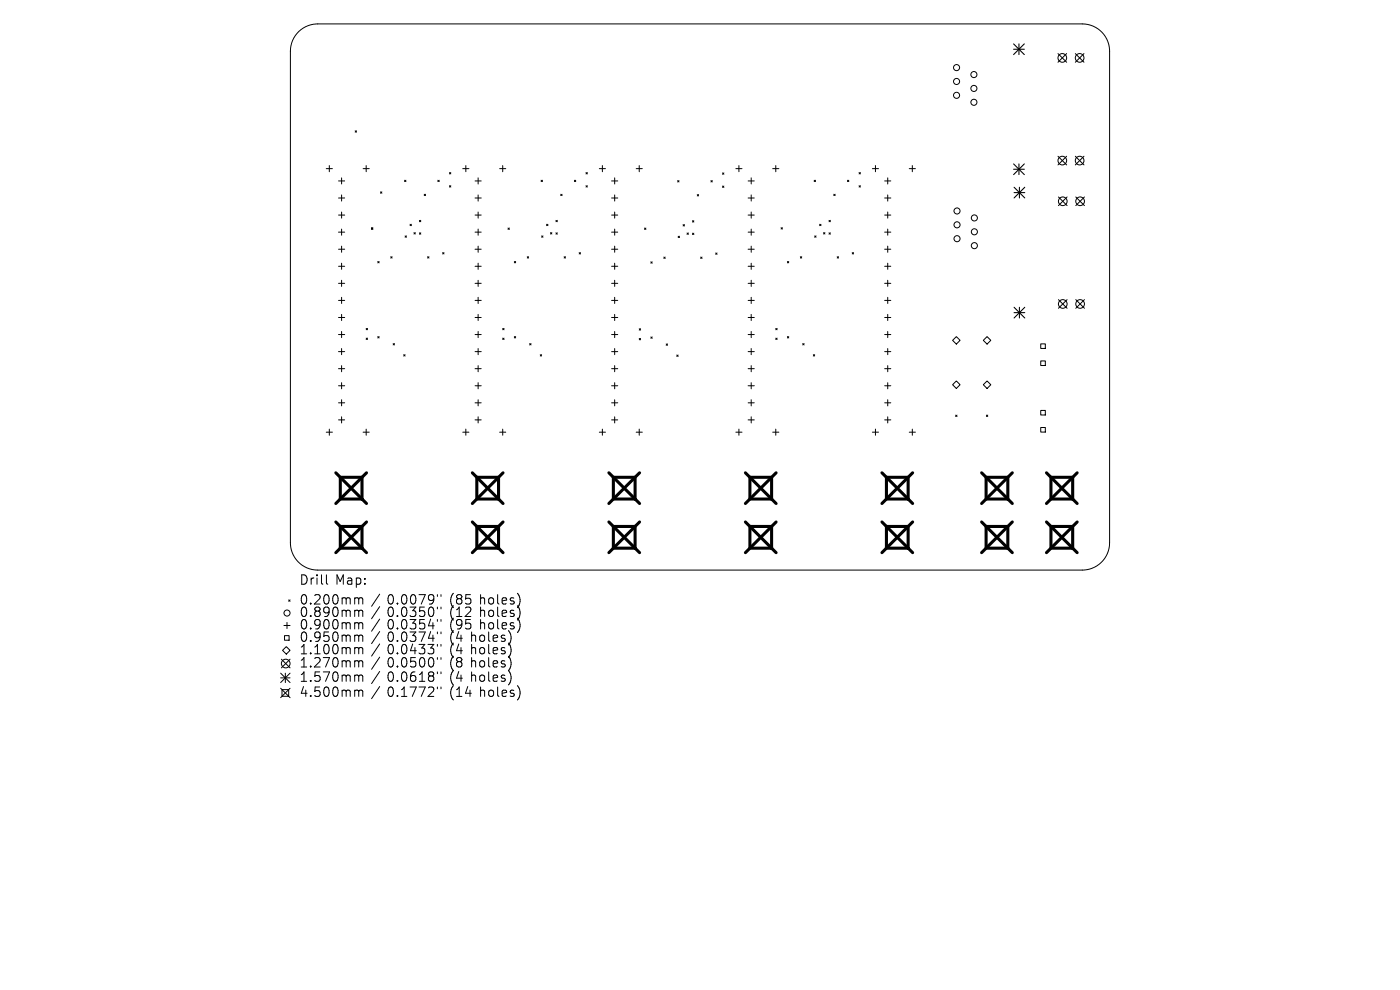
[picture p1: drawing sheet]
<svg xmlns="http://www.w3.org/2000/svg" width="297mm" height="210mm" viewBox="0 0 297 210" stroke-linecap="round" stroke-linejoin="round" font-family="sans-serif">
<defs><g id="words">
<g font-size="2.8">
<text x="63.5" y="124.5">Drill</text>
<text x="71.1" y="124.5">Map:</text>
<text x="63.5" y="128.7">0.200mm</text>
<text x="63.5" y="131.3">0.890mm</text>
<text x="82.1" y="128.7">0.0079&quot;</text>
<text x="82.1" y="131.3">0.0350&quot;</text>
<text x="95.4" y="128.7">(85</text>
<text x="95.4" y="131.3">(12</text>
<text x="101.9" y="128.7">holes)</text>
<text x="101.9" y="131.3">holes)</text>
<text x="63.5" y="133.9">0.900mm</text>
<text x="63.5" y="136.6">0.950mm</text>
<text x="82.1" y="133.9">0.0354&quot;</text>
<text x="82.1" y="136.6">0.0374&quot;</text>
<text x="95.4" y="133.9">(95</text>
<text x="95.4" y="136.6">(4</text>
<text x="100" y="136.6">holes)</text>
<text x="101.9" y="133.9">holes)</text>
<text x="63.5" y="139.2">1.100mm</text>
<text x="63.5" y="142">1.270mm</text>
<text x="82.1" y="139.2">0.0433&quot;</text>
<text x="82.1" y="142">0.0500&quot;</text>
<text x="95.4" y="139.2">(4</text>
<text x="95.4" y="142">(8</text>
<text x="100" y="139.2">holes)</text>
<text x="100" y="142">holes)</text>
<text x="63.5" y="145">1.570mm</text>
<text x="63.5" y="148.2">4.500mm</text>
<text x="82.1" y="145">0.0618&quot;</text>
<text x="82.1" y="148.2">0.1772&quot;</text>
<text x="95.4" y="145">(4</text>
<text x="95.4" y="148.2">(14</text>
<text x="100" y="145">holes)</text>
<text x="101.9" y="148.2">holes)</text>
</g>
</g></defs>
<g fill="none" stroke="#000" stroke-width=".21">
<path d="M63.4 6.7a5.8 5.8 0 0 1 4-1.6h162.2a5.8 5.8 0 0 1 5.8 5.8v104.2a5.8 5.8 0 0 1-5.8 5.8h-162.2a5.8 5.8 0 0 1-5.8-5.8v-104.2a5.8 5.8 0 0 1 1.8-4.2zM224.4 11.4l1.9 1.8M226.3 11.4l-1.9 1.8M228.1 11.4l1.9 1.8M230 11.4l-1.9 1.8M69.2 35.8h1.3M69.9 35.1v1.3M71.8 38.4h1.3M72.5 37.7v1.3M75.4 27.8l.2 .2M75.6 27.8l-.2 .2M77 35.8h1.3"/>
<path d="M77.7 35.1v1.3M85.8 38.2l.3 .3M86.1 38.2l-.3 .3M92.9 38.2l.3 .3M93.2 38.2l-.3 .3M95.4 36.6l.2 .3M95.4 39.4l.2 .3M95.6 36.6l-.2 .3M95.6 39.4l-.2 .3M98.2 35.8h1.3M98.8 35.1v1.3M100.8 38.4h1.3"/>
<path d="M101.4 37.7v1.3M106 35.8h1.3M106.6 35.1v1.3M114.8 38.2l.3 .3M115.1 38.2l-.3 .3M121.9 38.2l.2 .3M122.1 38.2l-.2 .3M124.3 36.6l.3 .3M124.3 39.4l.3 .3M124.6 36.6l-.3 .3M124.6 39.4l-.3 .3M127.1 35.8h1.3"/>
<path d="M127.8 35.1v1.3M129.7 38.4h1.3M130.4 37.7v1.3M135 35.8h1.3M135.6 35.1v1.3M143.8 38.3l.2 .3M144 38.3l-.2 .3M150.8 38.3l.3 .3M151.1 38.3l-.3 .3M153.3 36.7l.3 .3M153.3 39.5l.3 .3M153.6 36.7l-.3 .3"/>
<path d="M153.6 39.5l-.3 .3M156.1 35.8h1.3M156.8 35.1v1.3M158.7 38.4h1.3M159.4 37.7v1.3M163.9 35.8h1.3M164.6 35.1v1.3M172.7 38.2l.3 .3M173 38.2l-.3 .3M179.8 38.2l.3 .3M180.1 38.2l-.3 .3M182.2 36.6l.3 .3"/>
<path d="M182.2 39.4l.3 .3M182.5 36.6l-.3 .3M182.5 39.4l-.3 .3M185.1 35.8h1.3M185.7 35.1v1.3M187.7 38.4h1.3M188.3 37.7v1.3M192.9 35.8h1.3M193.5 35.1v1.3M224.4 33.1l1.9 1.9M226.3 33.1l-1.9 1.9M228.1 33.1l1.9 1.9"/>
<path d="M230 33.1l-1.9 1.9M71.8 42h1.3M71.8 45.6h1.3M71.8 49.2h1.3M71.8 52.9h1.3M71.8 56.5h1.3M72.5 41.4v1.3M72.5 45v1.3M72.5 48.6v1.3M72.5 52.2v1.3M72.5 55.8v1.3M72.5 59.5v1.3"/>
<path d="M78.8 48.3l.3 .3M78.8 48.4l.3 .3M79.1 48.3l-.3 .3M79.1 48.4l-.3 .3M80.1 55.5l.3 .3M80.4 55.5l-.3 .3M80.7 40.7l.3 .3M81 40.7l-.3 .3M82.9 54.5l.3 .2M83.2 54.5l-.3 .2M85.9 50l.3 .3M86.2 50l-.3 .3"/>
<path d="M87 47.6l.3 .3M87.3 47.6l-.3 .3M87.8 49.4l.3 .2M88.1 49.4l-.3 .2M89 46.7l.3 .3M89 49.4l.3 .3M89.3 46.7l-.3 .3M89.3 49.4l-.3 .3M90 41.2l.3 .3M90.3 41.2l-.3 .3M90.7 54.5l.3 .2M91 54.5l-.3 .2"/>
<path d="M93.9 53.6l.3 .3M94.2 53.6l-.3 .3M100.8 42h1.3M100.8 45.6h1.3M100.8 49.2h1.3M100.8 52.9h1.3M100.8 56.5h1.3M101.4 41.4v1.3M101.4 45v1.3M101.4 48.6v1.3M101.4 52.2v1.3M101.4 55.8v1.3"/>
<path d="M101.4 59.5v1.3M107.8 48.4l.3 .3M108.1 48.4l-.3 .3M109.1 55.5l.3 .3M109.4 55.5l-.3 .3M111.9 54.5l.3 .2M112.2 54.5l-.3 .2M114.9 50l.3 .3M115.2 50l-.3 .3M116 47.6l.2 .3M116.2 47.6l-.2 .3M116.8 49.4l.3 .2"/>
<path d="M117.1 49.4l-.3 .2M117.9 46.7l.3 .3M117.9 49.4l.3 .3M118.2 46.7l-.3 .3M118.2 49.4l-.3 .3M119 41.2l.2 .3M119.2 41.2l-.2 .3M119.7 54.5l.3 .2M120 54.5l-.3 .2M122.9 53.6l.3 .3M123.2 53.6l-.3 .3M129.7 42h1.3"/>
<path d="M129.7 45.6h1.3M129.7 49.2h1.3M129.7 52.9h1.3M129.7 56.5h1.3M130.4 41.4v1.3M130.4 45v1.3M130.4 48.6v1.3M130.4 52.2v1.3M130.4 55.8v1.3M130.4 59.5v1.3M136.7 48.4l.3 .3M137 48.4l-.3 .3"/>
<path d="M138.1 55.5l.3 .3M138.4 55.5l-.3 .3M140.8 54.5l.3 .3M141.1 54.5l-.3 .3M143.9 50.1l.3 .3M144.2 50.1l-.3 .3M144.9 47.7l.3 .2M145.2 47.7l-.3 .2M145.7 49.4l.3 .3M146 49.4l-.3 .3M146.9 46.8l.3 .3M146.9 49.5l.3 .3"/>
<path d="M147.2 46.8l-.3 .3M147.2 49.5l-.3 .3M147.9 41.3l.3 .3M148.2 41.3l-.3 .3M148.6 54.5l.3 .3M148.9 54.5l-.3 .3M151.8 53.7l.3 .3M152.1 53.7l-.3 .3M158.7 42h1.3M158.7 45.6h1.3M158.7 49.2h1.3M158.7 52.9h1.3"/>
<path d="M158.7 56.5h1.3M159.4 41.4v1.3M159.4 45v1.3M159.4 48.6v1.3M159.4 52.2v1.3M159.4 55.8v1.3M159.4 59.5v1.3M165.7 48.3l.3 .3M166 48.3l-.3 .3M167 55.5l.3 .3M167.3 55.5l-.3 .3M169.8 54.5l.3 .2"/>
<path d="M170.1 54.5l-.3 .2M172.8 50l.3 .3M173.1 50l-.3 .3M173.9 47.6l.3 .3M174.2 47.6l-.3 .3M174.7 49.4l.3 .2M175 49.4l-.3 .2M175.9 46.7l.3 .3M175.9 49.4l.3 .3M176.2 46.7l-.3 .3M176.2 49.4l-.3 .3M176.9 41.2l.3 .3"/>
<path d="M177.2 41.2l-.3 .3M177.6 54.5l.3 .2M177.9 54.5l-.3 .2M180.8 53.6l.3 .3M181.1 53.6l-.3 .3M187.7 42h1.3M187.7 45.6h1.3M187.7 49.2h1.3M187.7 52.9h1.3M187.7 56.5h1.3M188.3 41.4v1.3M188.3 45v1.3"/>
<path d="M188.3 48.6v1.3M188.3 52.2v1.3M188.3 55.8v1.3M188.3 59.5v1.3M224.5 41.8l1.9 1.8M226.4 41.8l-1.9 1.8M228.2 41.8l1.9 1.8M230.1 41.8l-1.9 1.8M71.8 60.1h1.3M71.8 63.7h1.3M71.8 67.3h1.3M71.8 71h1.3"/>
<path d="M71.8 74.6h1.3M71.8 78.2h1.3M72.5 63.1v1.3M72.5 66.7v1.3M72.5 70.3v1.3M72.5 73.9v1.3M72.5 77.6v1.3M77.7 69.7l.3 .3M77.7 71.7l.3 .3M78 69.7l-.3 .3M78 71.7l-.3 .3M80.1 71.4l.3 .3"/>
<path d="M80.4 71.4l-.3 .3M83.4 72.9l.3 .3M83.7 72.9l-.3 .3M85.6 75.2l.3 .3M85.9 75.2l-.3 .3M100.8 60.1h1.3M100.8 63.7h1.3M100.8 67.3h1.3M100.8 71h1.3M100.8 74.6h1.3M100.8 78.2h1.3M101.4 63.1v1.3"/>
<path d="M101.4 66.7v1.3M101.4 70.3v1.3M101.4 73.9v1.3M101.4 77.6v1.3M106.6 69.7l.3 .3M106.6 71.7l.3 .3M106.9 69.7l-.3 .3M106.9 71.7l-.3 .3M109.1 71.4l.3 .3M109.4 71.4l-.3 .3M112.4 72.9l.3 .3M112.7 72.9l-.3 .3"/>
<path d="M114.6 75.2l.3 .3M114.9 75.2l-.3 .3M129.7 60.1h1.3M129.7 63.7h1.3M129.7 67.3h1.3M129.7 71h1.3M129.7 74.6h1.3M129.7 78.2h1.3M130.4 63.1v1.3M130.4 66.7v1.3M130.4 70.3v1.3M130.4 73.9v1.3"/>
<path d="M130.4 77.6v1.3M135.6 69.7l.3 .3M135.6 71.8l.3 .3M135.9 69.7l-.3 .3M135.9 71.8l-.3 .3M138.1 71.5l.3 .3M138.4 71.5l-.3 .3M141.3 73l.3 .2M141.6 73l-.3 .2M143.6 75.3l.3 .3M143.9 75.3l-.3 .3M158.7 60.1h1.3"/>
<path d="M158.7 63.7h1.3M158.7 67.3h1.3M158.7 71h1.3M158.7 74.6h1.3M158.7 78.2h1.3M159.4 63.1v1.3M159.4 66.7v1.3M159.4 70.3v1.3M159.4 73.9v1.3M159.4 77.6v1.3M164.6 69.7l.3 .3M164.6 71.7l.3 .3"/>
<path d="M164.9 69.7l-.3 .3M164.9 71.7l-.3 .3M167 71.4l.3 .3M167.3 71.4l-.3 .3M170.3 72.9l.3 .3M170.6 72.9l-.3 .3M172.5 75.2l.3 .3M172.8 75.2l-.3 .3M187.7 60.1h1.3M187.7 63.7h1.3M187.7 67.3h1.3M187.7 71h1.3"/>
<path d="M187.7 74.6h1.3M187.7 78.2h1.3M188.3 63.1v1.3M188.3 66.7v1.3M188.3 70.3v1.3M188.3 73.9v1.3M188.3 77.6v1.3M202.1 72.2l.8-.8 .8 .8-.8 .8zM209.4 71.4l.8 .8-.8 .8-.8-.8zM220.8 72.9h1v1h-1zM220.8 76.6h1v.9h-1zM224.5 63.6l1.9 1.8"/>
<path d="M226.4 63.6l-1.9 1.8M228.2 63.6l1.9 1.8M230.1 63.6l-1.9 1.8M69.2 91.7h1.3M69.9 91v1.3M71.8 81.8h1.3M71.8 85.4h1.3M71.8 89.1h1.3M72.5 81.2v1.3M72.5 84.8v1.3M72.5 88.4v1.3M77 91.7h1.3"/>
<path d="M77.7 91v1.3M98.2 91.7h1.3M98.8 91v1.3M100.8 81.8h1.3M100.8 85.4h1.3M100.8 89.1h1.3M101.4 81.2v1.3M101.4 84.8v1.3M101.4 88.4v1.3M106 91.7h1.3M106.6 91v1.3M127.1 91.7h1.3"/>
<path d="M127.8 91v1.3M129.7 81.8h1.3M129.7 85.4h1.3M129.7 89.1h1.3M130.4 81.2v1.3M130.4 84.8v1.3M130.4 88.4v1.3M135 91.7h1.3M135.6 91v1.3M156.1 91.7h1.3M156.8 91v1.3M158.7 81.8h1.3"/>
<path d="M158.7 85.4h1.3M158.7 89.1h1.3M159.4 81.2v1.3M159.4 84.8v1.3M159.4 88.4v1.3M163.9 91.7h1.3M164.6 91v1.3M185.1 91.7h1.3M185.7 91v1.3M187.7 81.8h1.3M187.7 85.4h1.3M187.7 89.1h1.3"/>
<path d="M188.3 81.2v1.3M188.3 84.8v1.3M188.3 88.4v1.3M192.9 91.7h1.3M193.5 91v1.3M202.1 81.6l.8-.8 .8 .8-.8 .8zM202.7 88.1l.3 .3M203 88.1l-.3 .3M209.3 88.1l.2 .2M209.4 80.8l.8 .8-.8 .8-.8-.8zM209.5 88.1l-.2 .2M220.8 87.1h1v.9h-1z"/>
<path d="M220.8 90.7h1v1h-1zM59.7 139.8l1.8 1.9M59.9 138l.8-.8 .8 .8-.8 .8zM60.2 132.7h1.3M60.4 134.8h.9v1h-.9zM60.9 132v1.3M61.2 127.3l.3 .2M61.5 127.3l-.3 .2M61.5 139.8l-1.8 1.9M69.2 121.9v1.8l.3 .2M75.8 126.8l.3 .3M75.8 129.4l.3 .3"/>
<path d="M75.8 132.1l.3 .3M75.8 134.7l.3 .3M75.8 137.4l.3 .3M76.1 127.1v1M76.1 129.7v1.1M76.1 132.4v1M76.1 135v1.1M76.1 137.7v1M76.1 127.1l.3-.3 .5 .1 .1 1.2M76.1 129.7l.3-.3 .5 .1 .1 1.3M76.1 132.4l.3-.3 .5 .1 .1 1.2M76.1 135l.3-.3 .5 .1 .1 1.3"/>
<path d="M76.1 137.7l.3-.3 .5 .1 .1 1.2M80.5 126l-1.7 2.6M80.5 128.7l-1.7 2.6M80.5 131.3l-1.7 2.6M80.5 134l-1.7 2.5M80.5 136.6l-1.7 2.6M80.5 139.4l-1.7 2.6M92.8 126.1v.4M92.8 128.8v.4M92.8 131.4v.4M92.8 134.1v.3M92.8 136.7v.4"/>
<path d="M92.8 139.5v.4M93.6 126.1v.4M93.6 128.8v.4M93.6 131.4v.4M93.6 134.1v.3M93.6 136.7v.4M93.6 139.5v.4M108.3 137.3v1.3M108.4 135.1l-.1 .9M110.2 126.7v1.3M110.2 129.4v1.3M110.2 132v1.3"/>
<path d="M59.5 142.8l2 2M59.5 143.8h2M59.5 146l2 2M59.8 146.3h1.4v1.4h-1.4zM60.5 142.8v2M61.5 142.8l-2 2M61.5 146l-2 2M75.8 140.2l.3 .2M75.8 143.2l.3 .3M75.8 146.4l.3 .3M76.1 140.4v1.1M76.1 143.5v1"/>
<path d="M76.1 146.7v1M76.1 140.4l.3-.2 .5 .1 .1 1.2M76.1 143.5l.3-.3 .5 .1 .1 1.2M76.1 146.7l.3-.3 .5 .1 .1 1.2M80.5 142.4l-1.7 2.6M80.5 145.6l-1.7 2.6M92.8 142.5v.4M92.8 145.7v.4M93.6 142.5v.4M93.6 145.7v.4M108.3 140.1v1.3M108.3 143.1v1.3"/>
<path d="M110.2 146.3v1.3"/>
<circle cx="202.9" cy="17.3" r=".64"/>
<circle cx="202.9" cy="14.3" r=".64"/>
<circle cx="206.6" cy="15.8" r=".64"/>
<circle cx="206.6" cy="18.8" r=".64"/>
<circle cx="225.4" cy="12.3" r=".92"/>
<circle cx="229" cy="12.3" r=".92"/>
<circle cx="202.9" cy="20.2" r=".64"/>
<circle cx="206.6" cy="21.7" r=".64"/>
<circle cx="225.4" cy="34.1" r=".92"/>
<circle cx="229" cy="34.1" r=".92"/>
<circle cx="203" cy="44.8" r=".64"/>
<circle cx="203" cy="50.6" r=".64"/>
<circle cx="203" cy="47.7" r=".64"/>
<circle cx="206.7" cy="52.1" r=".64"/>
<circle cx="206.7" cy="49.2" r=".64"/>
<circle cx="206.7" cy="46.2" r=".64"/>
<circle cx="225.5" cy="42.7" r=".92"/>
<circle cx="229.1" cy="42.7" r=".92"/>
<circle cx="225.5" cy="64.5" r=".92"/>
<circle cx="229.1" cy="64.5" r=".92"/>
<circle cx="60.9" cy="130" r=".64"/>
<circle cx="60.6" cy="140.8" r=".92"/>
</g>
<g fill="none" stroke="#000" stroke-width=".23">
<path d="M215 9.3l2.3 2.3M215 10.4h2.3M216.2 9.3v2.3M217.3 9.3l-2.3 2.3M215 34.8l2.3 2.2M215 35.9h2.3M215.1 39.7l2.3 2.3M216.2 34.8v2.2M216.3 39.7v2.3M217.3 34.8l-2.3 2.2M217.4 39.7l-2.3 2.3M215.1 40.9h2.3"/>
<path d="M215.1 65.2l2.3 2.3M215.1 66.3h2.3M216.3 65.2v2.3M217.4 65.2l-2.3 2.3"/>
</g>
<g fill="none" stroke="#000" stroke-width=".65">
<path d="M71.2 100.3l6.6 6.5M71.2 110.7l6.6 6.5M72.2 101.2h4.6v4.7h-4.6zM72.2 111.7h4.6v4.6h-4.6zM77.8 100.3l-6.6 6.5M77.8 110.7l-6.6 6.5M100.2 100.3l6.5 6.5M100.2 110.7l6.5 6.5M101.2 101.2h4.6v4.7h-4.6zM101.2 111.7h4.6v4.6h-4.6zM106.7 100.3l-6.5 6.5M106.7 110.7l-6.5 6.5"/>
<path d="M129.2 100.3l6.5 6.5M129.2 110.7l6.5 6.5M130.1 101.2h4.6v4.7h-4.6zM130.1 111.7h4.6v4.6h-4.6zM135.7 100.3l-6.5 6.5M135.7 110.7l-6.5 6.5M158.1 100.3l6.5 6.5M158.1 110.7l6.5 6.5M159.1 101.2h4.6v4.7h-4.6zM159.1 111.7h4.6v4.6h-4.6zM164.6 100.3l-6.5 6.5M164.6 110.7l-6.5 6.5"/>
<path d="M187.1 100.3l6.5 6.5M187.1 110.7l6.5 6.5M188.1 101.2h4.6v4.7h-4.6zM188.1 111.7h4.6v4.6h-4.6zM193.6 100.3l-6.5 6.5M193.6 110.7l-6.5 6.5M208.2 100.3l6.6 6.5M208.2 110.7l6.6 6.5M209.2 101.2h4.6v4.7h-4.6zM209.2 111.7h4.6v4.6h-4.6zM214.8 100.3l-6.6 6.5M214.8 110.7l-6.6 6.5"/>
<path d="M222 100.3l6.5 6.5M222 110.7l6.5 6.5M223 101.2h4.6v4.7h-4.6zM223 111.7h4.6v4.6h-4.6zM228.5 100.3l-6.5 6.5M228.5 110.7l-6.5 6.5"/>
</g>
<use href="#words"/>
</svg>
